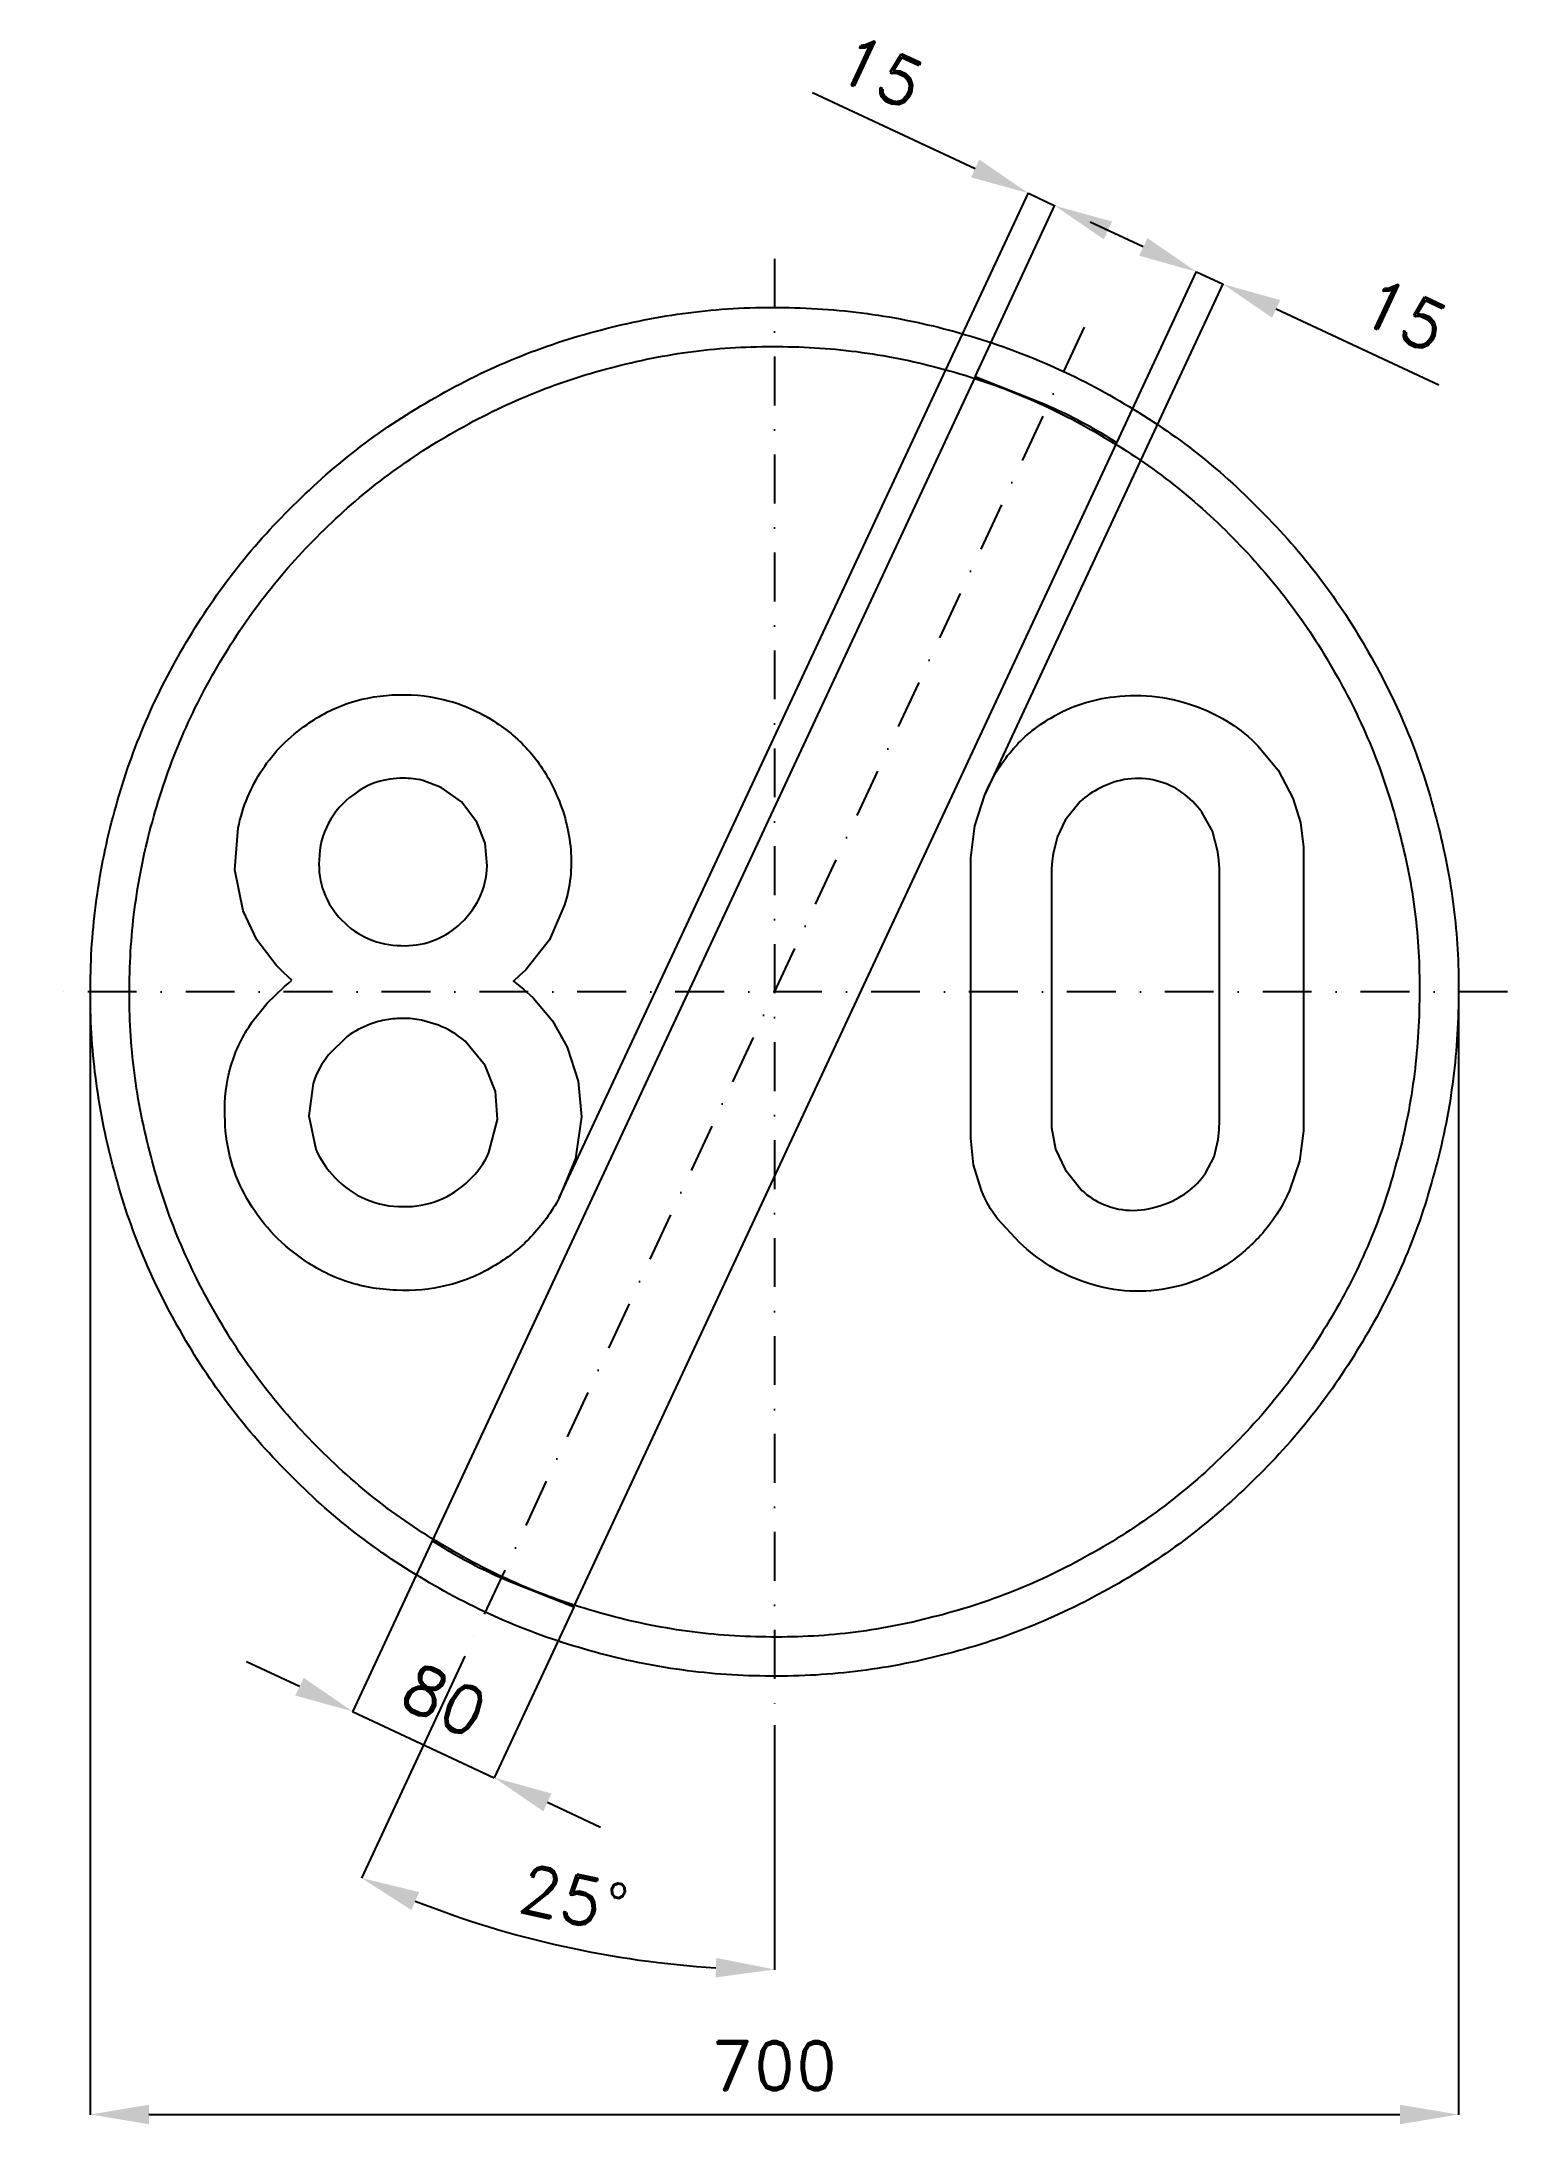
# Model space of a CAD drawing. Header units: millimetres. Extents: x -375 to 375, y -579 to 486.
import ezdxf

# ---------------------------------------------------------------- set-up
doc = ezdxf.new("R2010")
doc.units = ezdxf.units.MM
doc.header["$LTSCALE"] = 5
doc.linetypes.add('ČERCHOVANÁX2', pattern=[2, 1, -0.5, 0, -0.5])
doc.layers.add('Kóty', color=2, linetype='Continuous')
doc.layers.add('Značka', color=7, linetype='Continuous')
doc.styles.get("Standard").update_dxf_attribs({"font": 'romand.shx', "height": 25})
doc.dimstyles.get("Standard").update_dxf_attribs({"dimtxt": 25, "dimasz": 30, "dimexe": 0.18, "dimexo": 0.0625, "dimgap": 12.5, "dimtad": 1, "dimdec": 0, "dimzin": 0, "dimdsep": 46, "dimtxsty": 'Standard', "dimcen": 0.09, "dimadec": 0, "dimazin": 0, "dimtfac": 1, "dimtdec": 0, "dimtofl": 0, "dimtmove": 0, "dimatfit": 3, "dimfxl": 1, "dimtolj": 1, "dimtzin": 0, "dimarcsym": 0})

# ---------------------------------------------------------------- blocks, each defined once
blk = doc.blocks.new('*D2')
at = {"layer": 'Defpoints', "color": 0, "transparency": 16777216}
for p in [(-175.1, -280.8), (-102.6, -314.6), (-143.4, -402)]:
    blk.add_point(p, dxfattribs=at)
at = {"layer": 'Kóty', "color": 0, "lineweight": -2, "transparency": 16777216}
for p, q in [((-175.1, -280.8), (-215.9, -368.3)), ((-102.6, -314.7), (-143.4, -402.1)), ((-243, -355.4), (-270.2, -342.8)), ((-116.2, -414.6), (-89, -427.3))]:
    blk.add_line(p, q, dxfattribs=at)
at = {"layer": 'Kóty', "color": 0, "transparency": 16777216}
for points in [[(-240.9, -350.9), (-245.2, -360), (-215.9, -368.1)], [(-114.1, -410.1), (-118.3, -419.2), (-143.4, -402)]]:
    blk.add_solid(points, dxfattribs=at)
at = {"layer": 'Kóty', "color": 0, "transparency": 16777216, "insert": (-169, -362.4), "char_height": 25, "attachment_point": 5, "rotation": 334.988}
blk.add_mtext('\\A1;80', dxfattribs=at)
blk = doc.blocks.new('*D3')
at = {"layer": 'Defpoints', "color": 0, "transparency": 16777216}
for p in [(0, 375), (158.5, 339.9), (-158.5, -339.9), (0, -375), (-143.4, -479.1)]:
    blk.add_point(p, dxfattribs=at)
at = {"layer": 'Kóty', "color": 0, "lineweight": -2, "transparency": 16777216}
for p, q in [((-158.5, -339.9), (-211.4, -453.4)), ((0, -375.1), (0, -500.3))]:
    blk.add_line(p, q, dxfattribs=at)
blk.add_arc((0, 0), 500.1, 248.4375, 266.5625, dxfattribs=at)
at = {"layer": 'Kóty', "color": 0, "transparency": 16777216}
for points in [[(-185.8, -469.7), (-181.8, -460.5), (-211.4, -453.3)], [(-29.8, -494.2), (-30.1, -504.2), (0, -500.1)]]:
    blk.add_solid(points, dxfattribs=at)
at = {"layer": 'Kóty', "color": 0, "transparency": 16777216, "insert": (-102.8, -463.9), "char_height": 25, "attachment_point": 5, "rotation": 347.5}
blk.add_mtext('\\A1;25°', dxfattribs=at)
blk = doc.blocks.new('*D4')
at = {"layer": 'Defpoints', "color": 0, "transparency": 16777216}
for p in [(-350.1, 0), (350, 0), (350, -574.3)]:
    blk.add_point(p, dxfattribs=at)
at = {"layer": 'Kóty', "color": 0, "lineweight": -2, "transparency": 16777216}
for p, q in [((-350.1, -0.1), (-350.1, -574.5)), ((350, -0.1), (350, -574.5)), ((-320.1, -574.3), (320, -574.3))]:
    blk.add_line(p, q, dxfattribs=at)
at = {"layer": 'Kóty', "color": 0, "transparency": 16777216}
for points in [[(-320.1, -569.3), (-320.1, -579.3), (-350.1, -574.3)], [(320, -569.3), (320, -579.3), (350, -574.3)]]:
    blk.add_solid(points, dxfattribs=at)
at = {"layer": 'Kóty', "color": 0, "transparency": 16777216, "insert": (0, -549.3), "char_height": 25, "attachment_point": 5}
blk.add_mtext('\\A1;700', dxfattribs=at)

msp = doc.modelspace()

# ---------------------------------------------------------------- linework, layer by layer
at = {"layer": 'Kóty'}
for p, q in [((19.4, 460), (102.7, 421.2)), ((-110.1, -105.4), (129.9, 408.6)), ((102.6, 314.6), (143.5, 402.3)), ((188.7, 381), (161.6, 393.7)), ((175.1, 280.8), (216, 368.5)), ((107.8, 100.9), (229.6, 362.1)), ((256.7, 349.3), (340, 310.5))]:
    msp.add_line(p, q, dxfattribs=at)
for points in [[(129.9, 408.5), (143.4, 402.1)], [(215.9, 368.3), (229.5, 362)], [(-215.9, -368.1), (-143.4, -402)]]:
    msp.add_lwpolyline(points, dxfattribs=at)
for points in [[(104.8, 425.7), (100.6, 416.6), (129.9, 408.5)], [(172.7, 394), (168.5, 384.9), (143.4, 402.1)], [(190.9, 385.5), (186.6, 376.5), (215.9, 368.3)], [(258.8, 353.8), (254.6, 344.8), (229.5, 362)]]:
    msp.add_solid(points, dxfattribs=at)
at = {"layer": 'Značka', "color": 6, "linetype": 'ČERCHOVANÁX2', "lineweight": 25, "ltscale": 5}
for p, q in [((0, 375), (0, -375)), ((158.5, 339.9), (-158.5, -339.9)), ((375, 0), (-375, 0))]:
    msp.add_line(p, q, dxfattribs=at)
at = {"layer": 'Značka', "color": 5}
for points in [[(350, 0), (350, -2.3), (350, -4.6, -0.032166), (346.5, -50.2, -0.035727), (336.9, -95, -0.036668), (321.8, -138.3, -0.034749), (300.8, -179, -0.034042), (275, -216.8, -0.034442), (244.2, -250.7, -0.034555), (209.5, -280.6, -0.034426), (171, -305.4, -0.034386), (129.7, -325.2, -0.034417), (86.2, -339.2, -0.034423), (41.2, -347.7, -0.034416), (-4.6, -350, -0.034417), (-50.2, -346.5, -0.034417), (-95, -336.9, -0.034422), (-138.2, -321.7, -0.034426), (-179, -300.8, -0.03442), (-216.8, -275, -0.034413), (-250.7, -244.2, -0.034403), (-280.6, -209.5, -0.034421), (-305.4, -171, -0.034408), (-325.2, -129.8, -0.034417), (-339.2, -86.2, -0.034422), (-347.7, -41.2, -0.034424), (-350, 4.6, -0.034419), (-346.5, 50.2, -0.034407), (-336.9, 95, -0.034408), (-321.7, 138.2, -0.034422), (-300.8, 179, -0.034412), (-275, 216.8, -0.034416), (-244.2, 250.7, -0.034411), (-209.5, 280.6, -0.03441), (-171, 305.4, -0.034413), (-129.8, 325.2, -0.034413), (-86.2, 339.2, -0.034418), (-41.2, 347.7, -0.034415), (4.6, 350, -0.034418), (50.2, 346.5, -0.034418), (95, 336.9, -0.034414), (138.2, 321.7, -0.034412), (179, 300.8, -0.034421), (216.8, 275, -0.034399), (250.7, 244.2, -0.034428), (280.6, 209.5, -0.034495), (305.4, 171, -0.034408), (325.2, 129.8, -0.034092), (339.2, 86.2, -0.032807), (347.5, 43.4, -0.034276), (350, 0)], [(330, 0), (330, -2.2), (330, -4.3, -0.032168), (326.7, -47.3, -0.035741), (317.6, -89.6, -0.03666), (303.4, -130.4, -0.034769), (283.6, -168.7, -0.034042), (259.3, -204.4, -0.034451), (230.3, -236.4, -0.034559), (197.5, -264.5, -0.034429), (161.2, -287.9, -0.034392), (122.3, -306.6, -0.034413), (81.2, -319.8, -0.034423), (38.8, -327.9, -0.034417), (-4.3, -330, -0.034415), (-47.4, -326.7, -0.034418), (-89.6, -317.6, -0.034421), (-130.3, -303.3, -0.034415), (-168.7, -283.6, -0.034423), (-204.4, -259.3, -0.034424), (-236.4, -230.3, -0.034421), (-264.5, -197.5, -0.034409), (-287.9, -161.2, -0.034412), (-306.6, -122.3, -0.034389), (-319.8, -81.2, -0.034393), (-327.9, -38.8, -0.034449), (-330, 4.3, -0.03444), (-326.7, 47.4, -0.03441), (-317.6, 89.6, -0.034427), (-303.3, 130.3, -0.034404), (-283.6, 168.7, -0.034412), (-259.3, 204.4, -0.034409), (-230.3, 236.4, -0.034409), (-197.5, 264.5, -0.034411), (-161.2, 287.9, -0.034421), (-122.3, 306.6, -0.034411), (-81.2, 319.8, -0.034423), (-38.8, 327.9, -0.034418), (4.3, 330, -0.034417), (47.4, 326.7, -0.034418), (89.6, 317.6, -0.034411), (130.3, 303.3, -0.03442), (168.7, 283.6, -0.034412), (204.4, 259.3, -0.034393), (236.4, 230.3, -0.034412), (264.5, 197.5, -0.03449), (287.9, 161.2, -0.034432), (306.6, 122.3, -0.034062), (319.8, 81.2, -0.032789), (327.7, 40.9, -0.034256), (330, 0)], [(175.1, 280.8), (172.2, 282.6), (169.2, 284.5, 0.036005), (136.7, 301.1), (102.6, 314.6), (-175.1, -280.8), (-172.2, -282.6), (-169.2, -284.5, 0.036004), (-136.7, -301.1), (-102.6, -314.6), (175.1, 280.8)], [(-246.9, 5.9), (-251, 9.7), (-255, 13.6), (-264.9, 26.6), (-271.9, 41.4), (-276.2, 62.4), (-274.4, 83.8, -0.098138), (-262, 113.7, -0.100629), (-239.3, 136.6, -0.080491), (-217.1, 147.9, -0.075901), (-192.5, 151.9, -0.078225), (-166.3, 148.7, -0.08135), (-142.4, 137.6, -0.076819), (-124.2, 121.5, -0.074262), (-111.5, 100.6, -0.086839), (-104.3, 72.8, -0.09757), (-107.4, 44.5), (-115.1, 26.5), (-127.3, 11.3), (-130.4, 8.4), (-133.6, 5.5), (-128.4, 1.3), (-123.5, -3.1), (-113.6, -14.8), (-106.1, -28.3), (-100.4, -45.7), (-98.8, -63.9), (-101.8, -85.3), (-110.1, -105.4, -0.069109), (-124.7, -125.4, -0.073496), (-144.1, -140.6, -0.076278), (-167.8, -150.3, -0.072985), (-193.4, -152.6, -0.078095), (-220.1, -147.8, -0.080321), (-244.1, -134.8, -0.115056), (-271.2, -103.4, -0.124817), (-281.2, -63.4, -0.083748), (-278.2, -38.1, -0.083201), (-267.2, -15.4), (-259.6, -5.8), (-250.8, 2.7), (-248.8, 4.3), (-246.9, 5.9)], [(100.5, 63.1), (100.5, 65.8), (100.5, 68.5), (102.5, 84.9), (107.7, 100.8, -0.079553), (121.4, 123.4, -0.089072), (141.7, 140.2, -0.059791), (157.2, 147.3, -0.052014), (173.9, 150.9, -0.062019), (195.8, 150.9, -0.064501), (216.9, 145.5, -0.055456), (233.2, 137.4, -0.055482), (247.4, 125.8), (257.8, 113.3), (265.3, 99), (269.1, 86.6), (270.7, 73.9), (270.7, 69.4), (270.7, 64.9), (270.7, -65.8), (270.7, -68.5), (270.7, -71.2), (268.6, -86.7), (263.5, -101.7, -0.066784), (252.3, -120.4, -0.065885), (236.6, -135.7, -0.061112), (219.7, -146, -0.064149), (200.8, -151.8, -0.069663), (179.1, -152.9, -0.067454), (157.8, -148.2, -0.056823), (140.7, -140.1, -0.049595), (125.6, -128.5), (114.1, -116.1, -0.065935), (105.9, -101.7), (101.9, -88.5), (100.5, -74.8), (100.4, -70.3), (100.5, -65.8), (100.5, 63.1)], [(-190, 109.2, 0.080345), (-203.5, 107.2, 0.086036), (-215.5, 100.8, 0.116207), (-228.2, 86.2, 0.119294), (-233, 67.5, 0.10787), (-230.5, 50.8, 0.106487), (-221.4, 36.7, 0.105029), (-207.6, 27.1, 0.100142), (-191, 23.6, 0.094757), (-175.5, 25.9, 0.098543), (-161.9, 33.8, 0.106543), (-151.2, 47.6, 0.108992), (-147, 64.5), (-148, 76), (-152.3, 86.8), (-160.1, 97.1), (-170.5, 104.5), (-179.9, 108.1, 0.061642), (-190, 109.2)], [(141.7, 63.1), (141.7, -65.8), (141.7, -67.6), (141.7, -69.4), (143.8, -80.5), (148.8, -90.9), (157.3, -101.6, 0.094573), (168.6, -108.8, 0.108396), (183.6, -111.8, 0.087548), (199, -108.8, 0.078162), (211.2, -102.5, 0.088114), (220.5, -92.7), (224.9, -84.5), (227.1, -75.6), (227.6, -70.7), (227.7, -65.8), (227.7, 63.1), (227.4, 67.4), (226.9, 71.6), (224.1, 82.1), (218.7, 91.8, 0.088132), (208.5, 102, 0.097891), (195.4, 107.9, 0.099845), (180.8, 108.8, 0.088298), (166.8, 104.3, 0.074135), (156.4, 97.3), (148.7, 87.7), (144.8, 79.5), (142.6, 70.8), (142.1, 67), (141.7, 63.1)], [(-189.8, -13.6, 0.04529), (-198.5, -14.3, 0.047583), (-206.9, -16.6, 0.072478), (-218.6, -22.9), (-228.2, -32.3, 0.090579), (-236.1, -46.9), (-238.3, -63.4), (-234.7, -80.5, 0.096583), (-224.9, -95, 0.105748), (-209.1, -106.1, 0.105684), (-190, -109.9, 0.101752), (-171.8, -106.6, 0.102403), (-156.3, -96.4, 0.096641), (-146.1, -82.2), (-141.8, -65.3), (-142.8, -51), (-148.1, -37.7), (-158.3, -25.3, 0.087469), (-172, -17.1), (-180.7, -14.5, 0.047095), (-189.8, -13.6)]]:
    msp.add_lwpolyline(points, format="xyb", dxfattribs=at)

# ---------------------------------------------------------------- texts
at = {"layer": 'Kóty', "char_height": 25, "attachment_point": 5, "rotation": 334.9943}
for insert in [(54.6, 470.6), (322.5, 346.2)]:
    msp.add_mtext('\\A1;15', dxfattribs=dict(at, insert=insert))

# ---------------------------------------------------------------- dimensions: what is measured, and where the dimension line sits
at = {"layer": 'Kóty'}
dim = msp.add_angular_dim_2l(base=(-143.4, -479.1), line1=((158.5, 339.9), (-158.5, -339.9)), line2=((0, 375), (0, -375)), dimstyle='Standard', dxfattribs=at)
dim.commit()
dim.dimension.update_dxf_attribs({"geometry": '*D3', "text_midpoint": (-102.8, -463.9)})
dim = msp.add_linear_dim(base=(350, -574.3), p1=(-350.1, 0), p2=(350, 0), dimstyle='Standard', dxfattribs=at)
dim.commit()
dim.dimension.update_dxf_attribs({"geometry": '*D4', "text_midpoint": (0, -549.3)})
dim = msp.add_aligned_dim(p1=(-175.1, -280.8), p2=(-102.6, -314.6), distance=-96.4, dimstyle='Standard', dxfattribs=at)
dim.commit()
dim.dimension.update_dxf_attribs({"geometry": '*D2', "text_midpoint": (-169, -362.4)})

doc.saveas('drawing.dxf')
